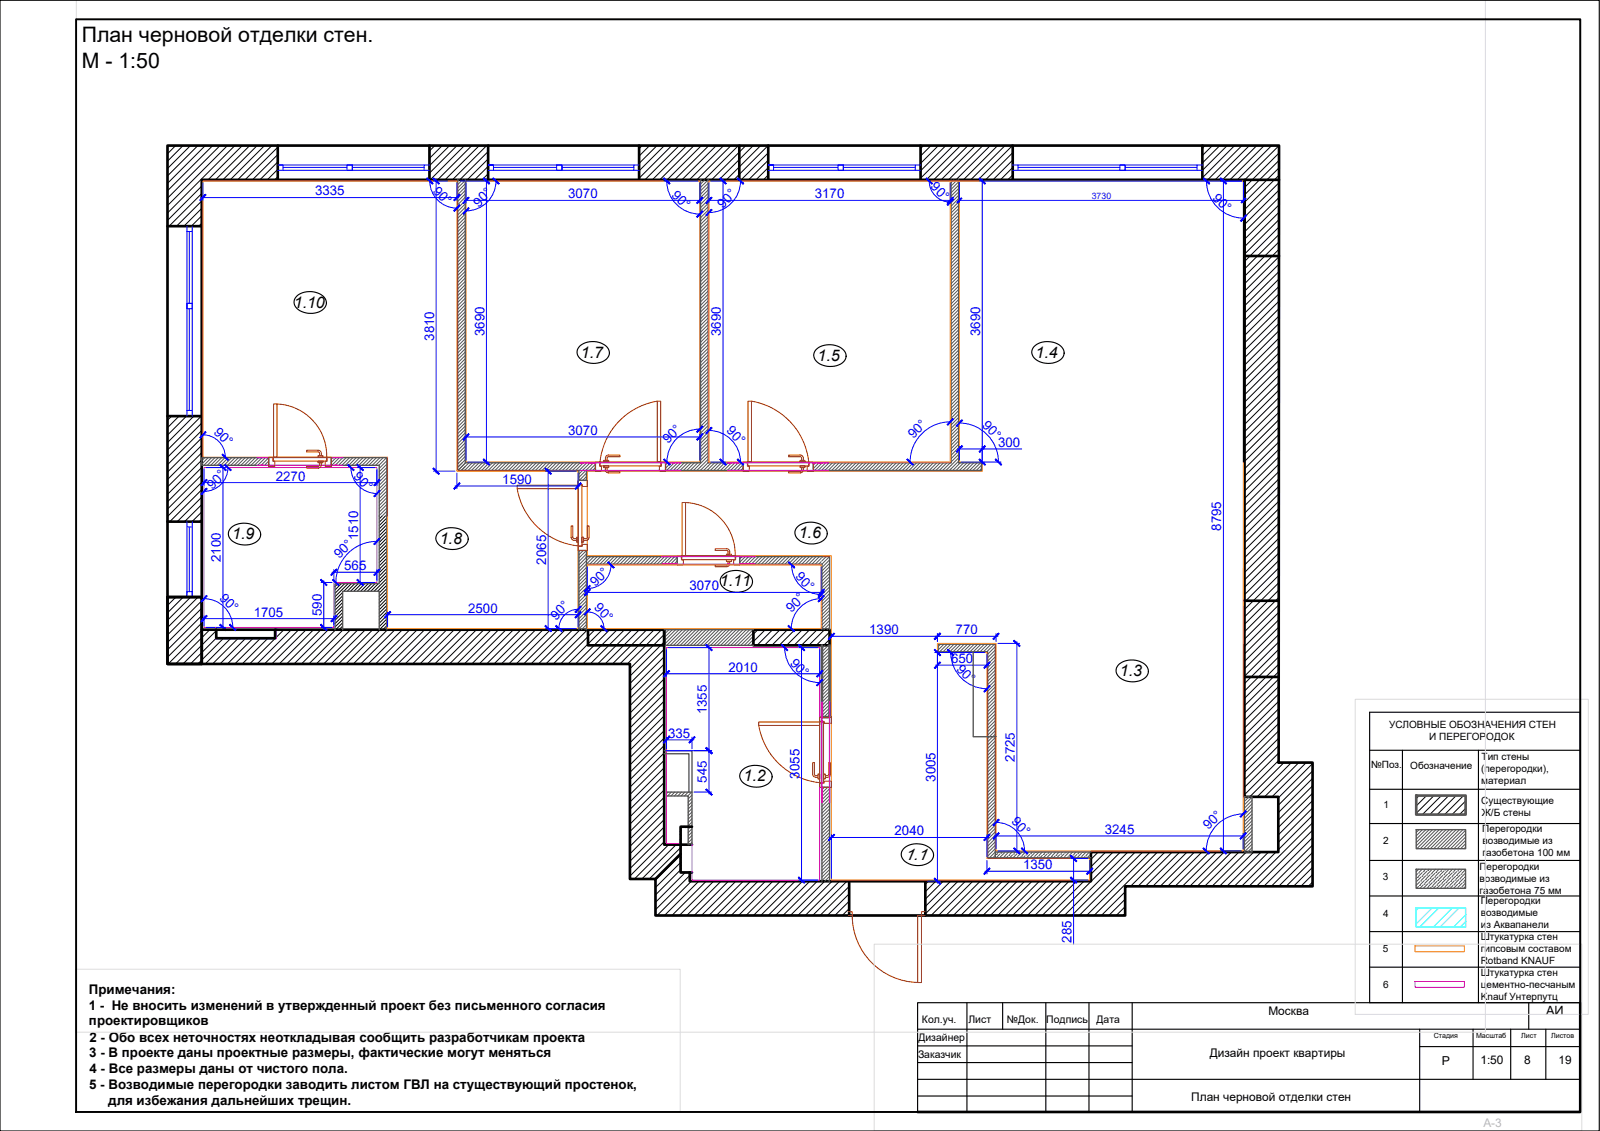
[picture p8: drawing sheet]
<svg xmlns="http://www.w3.org/2000/svg" width="420mm" height="297mm" viewBox="0 0 420 297" stroke-linecap="round" stroke-linejoin="round" font-family="sans-serif">
<defs><g id="words">
<g font-size="5.6">
<text x="21.5" y="11.1">План черновой отделки стен.</text>
<text x="21.5" y="17.8">М - 1:50</text>
</g>
<g font-size="4.2">
<text x="77.2" y="80.8">1.10</text>
<text x="152.5" y="93.9">1.7</text>
<text x="214.7" y="94.7">1.5</text>
<text x="271.9" y="93.9">1.4</text>
<text x="61" y="141.6">1.9</text>
<text x="115.5" y="142.8">1.8</text>
<text x="209.7" y="141.3">1.6</text>
<text x="189.1" y="154">1.11</text>
<text x="294.1" y="177.5">1.3</text>
<text x="195.3" y="205.2">1.2</text>
<text x="237.7" y="225.8">1.1</text>
</g>
<g font-size="3.5" fill="#00f">
<text x="82.7" y="51.3">3335</text>
<text x="113.5" y="50.3" transform="rotate(45 113.5 50.3)">90°</text>
<text x="149.2" y="52.1">3070</text>
<text x="176.2" y="51.5" transform="rotate(45 176.2 51.5)">90°</text>
<text x="214" y="52.1">3170</text>
<text x="244.2" y="49.2" transform="rotate(45 244.2 49.2)">90°</text>
<text x="318.2" y="52.2" transform="rotate(45 318.2 52.2)">90°</text>
<text x="125.7" y="54.5" transform="rotate(-45 125.7 54.5)">90°</text>
<text x="189.8" y="54.8" transform="rotate(-45 189.8 54.8)">90°</text>
<text x="114" y="89.5" transform="rotate(-90 114 89.5)">3810</text>
<text x="127.2" y="88.3" transform="rotate(-90 127.2 88.3)">3690</text>
<text x="189.3" y="88.3" transform="rotate(-90 189.3 88.3)">3690</text>
<text x="257.4" y="88.3" transform="rotate(-90 257.4 88.3)">3690</text>
<text x="56" y="113.7" transform="rotate(45 56 113.7)">90°</text>
<text x="190.6" y="113.3" transform="rotate(45 190.6 113.3)">90°</text>
<text x="257.7" y="111.9" transform="rotate(45 257.7 111.9)">90°</text>
<text x="149.2" y="114.2">3070</text>
<text x="175.4" y="116.7" transform="rotate(-45 175.4 116.7)">90°</text>
<text x="239.9" y="115.3" transform="rotate(-45 239.9 115.3)">90°</text>
<text x="262.1" y="117.4">300</text>
<text x="92.7" y="125.4" transform="rotate(45 92.7 125.4)">90°</text>
<text x="55.8" y="128.7" transform="rotate(-45 55.8 128.7)">90°</text>
<text x="72.4" y="126.2">2270</text>
<text x="131.9" y="127.1">1590</text>
<text x="94" y="141.9" transform="rotate(-90 94 141.9)">1510</text>
<text x="320.7" y="139.4" transform="rotate(-90 320.7 139.4)">8795</text>
<text x="58" y="147.6" transform="rotate(-90 58 147.6)">2100</text>
<text x="89.1" y="146.8" transform="rotate(-45 89.1 146.8)">90°</text>
<text x="90.4" y="149.7">565</text>
<text x="143.4" y="148.3" transform="rotate(-90 143.4 148.3)">2065</text>
<text x="156.4" y="154.2" transform="rotate(-45 156.4 154.2)">90°</text>
<text x="181.1" y="155">3070</text>
<text x="208.7" y="151.6" transform="rotate(45 208.7 151.6)">90°</text>
<text x="57.5" y="157.2" transform="rotate(45 57.5 157.2)">90°</text>
<text x="66.6" y="161.9">1705</text>
<text x="84.5" y="161.8" transform="rotate(-90 84.5 161.8)">590</text>
<text x="122.9" y="160.9">2500</text>
<text x="155.9" y="159.8" transform="rotate(45 155.9 159.8)">90°</text>
<text x="207.9" y="161" transform="rotate(-45 207.9 161)">90°</text>
<text x="146" y="163" transform="rotate(-45 146 163)">90°</text>
<text x="228.3" y="166.6">1390</text>
<text x="251" y="166.6">770</text>
<text x="191.3" y="176.4">2010</text>
<text x="207.3" y="174.4" transform="rotate(45 207.3 174.4)">90°</text>
<text x="249.8" y="174.1">650</text>
<text x="251" y="175.9" transform="rotate(45 251 175.9)">90°</text>
<text x="185.6" y="187.6" transform="rotate(-90 185.6 187.6)">1355</text>
<text x="175.5" y="193.7">335</text>
<text x="266.5" y="200.1" transform="rotate(-90 266.5 200.1)">2725</text>
<text x="185.7" y="205.5" transform="rotate(-90 185.7 205.5)">545</text>
<text x="209.9" y="204.5" transform="rotate(-90 209.9 204.5)">3055</text>
<text x="245.6" y="205.3" transform="rotate(-90 245.6 205.3)">3005</text>
<text x="265.4" y="216" transform="rotate(45 265.4 216)">90°</text>
<text x="234.9" y="219.4">2040</text>
<text x="290.1" y="219">3245</text>
<text x="317.4" y="218.1" transform="rotate(-45 317.4 218.1)">90°</text>
<text x="268.7" y="228.3">1350</text>
<text x="281.4" y="247.6" transform="rotate(-90 281.4 247.6)">285</text>
</g>
<g font-size="3.5">
<text x="23.3" y="260.9">Примечания:</text>
<text x="23.3" y="265.1">1 - Не вносить изменений в утвержденный проект без письменного согласия</text>
<text x="23.4" y="269.3">проектировщиков</text>
<text x="23.5" y="273.5">2 - Обо всех неточностях неоткладывая сообщить разработчикам проекта</text>
<text x="23.5" y="277.7">3 - В проекте даны проектные размеры, фактические могут меняться</text>
<text x="23.5" y="281.9">4 - Все размеры даны от чистого пола.</text>
<text x="23.4" y="286.1">5 - Возводимые перегородки заводить листом ГВЛ на стуществующий простенок,</text>
<text x="28.4" y="290.3">для избежания дальнейших трещин.</text>
</g>
<text font-size="3.4" x="406" y="266.6">АИ</text>
<text font-size="3.2" x="378.6" y="279.6">Р</text>
<g font-size="3.1">
<text x="333.1" y="266.6">Москва</text>
<text x="317.7" y="277.7">Дизайн проект квартиры</text>
<text x="388.7" y="279.6">1:50</text>
<text x="400.3" y="279.5">8</text>
<text x="409.3" y="279.5">19</text>
<text x="312.8" y="289.2">План черновой отделки стен</text>
</g>
<text font-size="3.1" fill="#bababa" x="389.5" y="296">A-3</text>
<g font-size="2.7">
<text x="242.1" y="268.8">Кол.уч.</text>
<text x="254.3" y="268.8">Лист</text>
<text x="264.4" y="268.8">№Док.</text>
<text x="274.8" y="268.8">Подпись</text>
<text x="288" y="268.8">Дата</text>
<text x="241.2" y="273.3">Дизайнер</text>
<text x="241.1" y="277.8">Заказчик</text>
</g>
<g font-size="2.6">
<text x="364.8" y="191.2">УСЛОВНЫЕ ОБОЗНАЧЕНИЯ СТЕН</text>
<text x="375.3" y="194.4">И ПЕРЕГОРОДОК</text>
<text x="360" y="201.6">№Поз.</text>
<text x="370.3" y="202">Обозначение</text>
<text x="389" y="202.8">(перегородки),</text>
<text x="389.1" y="199.6">Тип стены</text>
<text x="389" y="205.9">материал</text>
<text x="363.3" y="212.3">1</text>
<text x="389" y="211.3">Существующие</text>
<text x="389.1" y="214.4">Ж/Б стены</text>
<text x="363.2" y="221.7">2</text>
<text x="389.3" y="218.5">Перегородки</text>
<text x="389.3" y="221.6">возводимые из</text>
<text x="389.3" y="224.8">газобетона 100 мм</text>
<text x="363.2" y="231">3</text>
<text x="388.5" y="228.5">Перегородки</text>
<text x="388.5" y="231.7">возводимые из</text>
<text x="388.5" y="234.8">газобетона 75 мм</text>
<text x="388.8" y="237.5">Перегородки</text>
<text x="363.2" y="240.8">4</text>
<text x="388.9" y="240.6">возводимые</text>
<text x="388.9" y="243.7">из Аквапанели</text>
<text x="363.2" y="250.1">5</text>
<text x="388.8" y="246.9">Штукатурка стен</text>
<text x="388.9" y="250">гипсовым составом</text>
<text x="388.8" y="253.2">Rotband KNAUF</text>
<text x="388.8" y="256.3">Штукатурка стен</text>
<text x="363.2" y="259.5">6</text>
<text x="388.9" y="259.4">цементно-песчаным</text>
<text x="388.9" y="262.6">Knauf Унтерпутц</text>
</g>
<text font-size="2.3" fill="#00f" x="286.7" y="52.2">3730</text>
<g font-size="1.9">
<text x="376.5" y="272.6">Стадия</text>
<text x="387.6" y="272.6">Масштаб</text>
<text x="399.5" y="272.6">Лист</text>
<text x="407.3" y="272.6">Листов</text>
</g>
</g></defs>
<g fill="none" stroke="#952500" stroke-width=".26">
<path d="M71.8 106.1h.9v14h-.9zM72.7 106.1a13.6 13.6 0 0 1 13.1 14M83.5 119.7h1.3v.4h-1.3zM83.9 119.7l-.1-1h-3.3v-.5h3.1a.79 .79 0 0 1 .8 .8v.7M172.6 105.4h.9v16h-.9zM172.6 105.4a18.1 18.1 0 0 0-15.1 16M196.4 105.4h.9v16h-.9zM197.3 105.4a18.1 18.1 0 0 1 15.1 16M70.6 120.1h1.1v1.1h.5v1.3h-1.6zM71.8 120.1h14v1h-14zM83.5 121.1h1.3v.4h-1.3zM83.9 121.5l-.1 1h-3.3v.5h3.1a.83 .83 0 0 0 .8-.9v-.6"/>
<path d="M85.9 120.1h1.1v2.4h-1.6v-1.3h.5zM135.8 127.4h16v.9h-16zM135.8 128.3a18.2 18.2 0 0 0 16 15.1M151.8 127.3h1v16.1h-1zM151.8 126.2h2.4v1.6h-1.3v-.5h-1.1zM156.4 121.4h1.1v1h.4v1.3h-1.5zM157.5 121.4h16.1v1h-16.1zM158.5 122.4h1.4v.4h-1.4zM158.5 120.9h1.4v.5h-1.4zM159 122.8a1.03 1.03 0 0 0 .8 1.4h3v-.4h-3l-.3-.2-.1-.8M159 120.9a1.09 1.09 0 0 1 .5-1.3l3.3-.1v.5h-3.2l-.2 .9M173.7 121.4h1.1v2.3h-1.6v-1.3h.5z"/>
<path d="M179.1 132h.9v14h-.9zM180 132a13.7 13.7 0 0 1 13.1 14M195.2 121.4h1.1v1h.5v1.3h-1.6zM196.4 121.4h16v1h-16zM210.1 122.4h1.3v.4h-1.3zM210.1 120.9h1.3v.5h-1.3zM210.5 122.8v.8l-.4 .2h-3v.4h3a.83 .83 0 0 0 .8-.8v-.6M210.5 120.9l-.2-.9h-3.2v-.5h3a.76 .76 0 0 1 .8 .8v.6M212.5 121.4h1.1v2.3h-1.6v-1.3h.5zM150 141.1v-3h.4v3l.2 .3 .8 .1M150 141.1a.79 .79 0 0 0 .8 .8l.6 .1M151.4 141.1h.4v1.3h-.4z"/>
<path d="M151.8 143.5h1.1v-.5h1.3v1.6h-2.4zM152.8 141.1h.5v1.3h-.5zM153.3 141.5l.9-.2v-3.2h.5v3a.79 .79 0 0 1-.8 .8l-.6 .1M177.8 146h1.1v1.1h.6v1.3h-1.7zM179 146h14.1v1h-14.1zM190.8 147h1.3v.4h-1.3zM190.8 145.5h1.3v.5h-1.3zM191.2 147.4l-.2 .9-3.2 .1v.5h3a.83 .83 0 0 0 .8-.9v-.6M191.2 145.5l-.2-.9h-3.2v-.5h3a.79 .79 0 0 1 .8 .8v.6M193.2 146h1v2.4h-1.5v-1.3h.5zM199.2 190.5a18.1 18.1 0 0 0 16 15.1M199.2 189.6h16v.9h-16z"/>
<path d="M215.2 188.3h3.1v1.7h-1.9v-.6h-1.2zM215.2 189.5h1.1v16.1h-1.1zM214.2 204.1h.6M214.8 203.7l-.8-.1-.2-.3v-3h-.4v3a.79 .79 0 0 0 .8 .8M214.8 203.3h.4v1.3h-.4zM215.2 205.7h1.2v-.5h1.9v1.6h-3.1zM216.3 203.3h.4v1.3h-.4zM216.7 203.7l.8-.1 .2-.3v-3h.4v3a.79 .79 0 0 1-.8 .8M216.7 204.1h.6M222.8 239.4h1v1h-1M243 239.4h-1v1h1M223.8 240.4a17.6 17.6 0 0 0 17.2 17.6"/>
<path d="M241 240.4h1v17.6h-1z"/>
</g>
<g fill="none" stroke="#000" stroke-width=".26">
<path d="M44.2 38.2l-.2 .2M46.1 38.2l-2.1 2.2M48.1 38.2l-4.1 4.1M50 38.2l-6 6.1M52 38.2l-8 8M53.9 38.2l-9.9 10M55.9 38.2l-11.9 11.9M57.8 38.2l-13.8 13.9M59.7 38.2l-15.7 15.8M61.7 38.2l-17.7 17.8M63.6 38.2l-9 9M65.6 38.2l-9 9"/>
<path d="M67.5 38.2l-9 9M69.5 38.2l-9 9M71.4 38.2l-9 9M72.9 38.7l-8.6 8.5M114.2 38.2l-1.4 1.5M116.1 38.2l-3.3 3.4M118.1 38.2l-5.3 5.3M120 38.2l-7.2 7.3M122 38.2l-9 9M123.9 38.2l-9 9M125.9 38.2l-9 9M127.8 38.2l-9 9"/>
<path d="M128.2 39.8l-7.5 7.4M168.6 38.2l-.8 .8M170.6 38.2l-2.8 2.8M172.5 38.2l-4.7 4.7M174.5 38.2l-6.7 6.7M176.4 38.2l-8.6 8.6M178.4 38.2l-9 9M180.3 38.2l-9 9M182.2 38.2l-9 9M184.2 38.2l-9 9M186.1 38.2l-9 9M188.1 38.2l-9 9"/>
<path d="M190 38.2l-9 9M192 38.2l-9 9M193.9 38.2l-9 9M195.9 38.2l-9 9M197.8 38.2l-9 9M199.7 38.2l-8.9 9M201.7 38.2l-9 9M242.5 38.2l-.8 .8M244.5 38.2l-2.8 2.8M246.4 38.2l-4.7 4.7M248.4 38.2l-6.7 6.7M250.3 38.2l-8.6 8.6"/>
<path d="M252.2 38.2l-9 9M254.2 38.2l-9 9M256.1 38.2l-9 9M258.1 38.2l-9 9M260 38.2l-9 9M262 38.2l-9 9M263.9 38.2l-9 9M265.9 38.2l-9 9M316.4 38.2l-.7 .7M318.4 38.2l-2.7 2.7M320.3 38.2l-4.6 4.6M322.3 38.2l-6.6 6.6"/>
<path d="M324.2 38.2l-8.5 8.5M326.1 38.2l-9 9M328.1 38.2l-9 9M330 38.2l-9 9M332 38.2l-9 9M333.9 38.2l-9 9M335.9 38.2l-9 9.1M53 58.6l-.8 .8M53 52.8l-6.6 6.6M53 50.8l-8.6 8.6M53 54.7l-4.7 4.7M53 48.9l-9 9"/>
<path d="M53 56.7l-2.8 2.7M72.9 44.5l-2.7 2.7M72.9 46.4l-.8 .8M72.9 40.6l-6.6 6.6M72.9 42.5l-4.7 4.7M128.2 41.7l-5.5 5.5M128.2 45.6l-1.6 1.6M128.2 43.7l-3.6 3.5M201.7 42.1l-5.1 5.1M201.7 44l-3.2 3.2M201.7 46l-1.2 1.2M201.7 40.1l-7.1 7.1"/>
<path d="M265.9 42l-5.1 5.2M265.9 44l-3.2 3.2M265.9 45.9l-1.3 1.3M265.9 40.1l-7.1 7.1M335.9 53.8l-9 9M335.9 55.8l-9 9M335.9 57.7l-9 9M335.9 59.6l-9 9.1M335.9 40.2l-9 9M335.9 42.1l-9 9M335.9 44.1l-9 9M335.9 46l-9 9"/>
<path d="M335.9 48l-9 9M335.9 49.9l-9 9M335.9 51.9l-9 9M335.9 67.4l-9 9M335.9 69.4l-9 9M335.9 63.5l-9 9M335.9 71.3l-9.1 9M335.9 73.3l-9.1 9M335.9 75.2l-9.1 9M335.9 77.2l-9.1 9M335.9 79.1l-9.1 9M335.9 65.5l-9 9"/>
<path d="M335.9 61.6l-9 9M335.8 86.9l-9 9M335.8 88.8l-9 9M335.8 90.8l-9 9M335.8 92.7l-9 9M335.8 94.7l-9 9M335.8 96.6l-9 9M335.8 98.6l-9 9M335.9 81.1l-9.1 9M335.9 83l-9.1 9M335.9 84.9l-9.1 9M45.1 109.3l-1.1 1.1"/>
<path d="M47 109.3l-3 3M49 109.3l-5 5M50.9 109.3l-6.9 6.9M52.9 109.3l-8.9 8.9M53 111.1l-9 9M53 113.1l-9 9M53 115l-9 9M53 117l-9 8.9M53 118.9l-9 9M335.8 100.5l-9 9M335.8 102.5l-9 8.9M335.8 104.4l-9 9"/>
<path d="M335.8 106.3l-9 9M335.8 108.3l-9 9M335.8 110.2l-9 9M335.8 112.2l-9 9M335.8 114.1l-9 9M335.8 116.1l-9 9M335.8 118l-9 9M335.8 120l-9 9M53 132.5l-4.5 4.5M53 128.6l-8.4 8.4M53 134.5l-2.6 2.5M53 120.8l-9 9"/>
<path d="M53 122.8l-9 9M53 124.7l-9 9M53 126.7l-9 9M53 130.6l-6.5 6.4M53 136.4l-.6 .6M335.8 121.9l-9 9M335.8 123.9l-9 8.9M335.8 125.8l-9 9M335.8 127.7l-9 9M335.8 129.7l-9 9M335.8 131.6l-9 9M335.8 133.6l-9 9"/>
<path d="M335.8 135.5l-9 9M335.8 137.5l-9 9M335.8 139.4l-9 9M44.2 156.8l-.2 .3M46.2 156.8l-2.2 2.2M48.1 156.8l-4.1 4.2M50.1 156.8l-6.1 6.1M52 156.8l-8 8M53 159.7l-9 9M53 157.8l-9 9M335.8 155l-9 9M335.8 156.9l-9 9"/>
<path d="M335.8 158.9l-9 9M335.8 149.1l-9 9.1M335.8 151.1l-9 9M335.8 153l-9 9M335.8 141.4l-9 9M335.8 143.3l-9 9M335.8 145.3l-9 9M335.8 147.2l-9 9M53 161.7l-9 9M53 163.6l-9 9M53.1 165.4l-8.9 9M55.1 165.4l-9 9"/>
<path d="M56.6 165.8l-8.6 8.6M56.6 167.8l-6.6 6.6M58.5 167.8l-6.6 6.6M60.5 167.8l-6.6 6.6M62.4 167.8l-6.6 6.6M64.4 167.8l-6.6 6.6M66.3 167.8l-6.6 6.6M68.3 167.8l-6.6 6.6M70.2 167.8l-6.6 6.6M72.2 167.8l-6.6 6.6M72.6 165.4h.1M74.5 165.4l-1.9 2"/>
<path d="M76.5 165.4l-9 9M78.4 165.4l-9 9M80.4 165.4l-9 9M82.3 165.4l-9 9M84.3 165.4l-9 9M86.2 165.4l-9 9M88.2 165.4l-9 9M90.1 165.4l-9 9M92.1 165.4l-9 9M94 165.4l-9 9M95.9 165.4l-9 9M97.9 165.4l-9 9"/>
<path d="M99.8 165.4l-9 9M101.8 165.4l-9 9M103.7 165.4l-9 9M105.7 165.4l-9 9M107.6 165.4l-9 9M109.6 165.4l-9.1 9M111.5 165.4l-9 9M113.4 165.4l-9 9M115.4 165.4l-9 9M117.3 165.4l-9 9M119.3 165.4l-9 9M121.2 165.4l-9 9"/>
<path d="M123.2 165.4l-9 9M125.1 165.4l-9 9M127.1 165.4l-9.1 9M129 165.4l-9 9M130.9 165.4l-9 9M132.9 165.4l-9 9M134.8 165.4l-9 9M136.8 165.4l-9 9M138.7 165.4l-9 9M140.7 165.4l-9 9M142.6 165.4l-9 9M144.5 165.4l-8.9 9"/>
<path d="M146.5 165.4l-9 9M148.4 165.4l-9 9M150.4 165.4l-9 9M152.3 165.4l-9 9M154.3 165.4l-9 9M156.2 165.4l-9 9M158.2 165.4l-9 9M160.1 165.4l-9 9M162.1 165.4l-9 9M164 165.4l-9 9M165.9 165.4l-8.9 9M167.9 165.4l-9 9"/>
<path d="M169.8 165.4l-9 9M171.8 165.4l-9 9M173.7 165.4l-9 9M174.4 168.6l-9 9M174.4 166.6l-9 9M174.4 170.5l-9 9M174.4 172.5l-9 9M174.4 174.4l-9 9M174.4 176.3l-9 9M174.4 178.3l-9 9M199 165.4l-1.2 1.1M201 165.4l-3.2 3.1"/>
<path d="M202.9 165.4l-4.1 4.1M204.8 165.4l-4.1 4.1M206.8 165.4l-4.1 4.1M208.7 165.4l-4.1 4.1M210.7 165.4l-4.1 4.1M212.6 165.4l-4.1 4.1M214.6 165.4l-4.1 4.1M216.5 165.4l-4.1 4.1M217.8 166l-3.4 3.5M217.8 167.9l-1.5 1.6M335.8 160.8l-9 9M335.8 162.8l-9 9"/>
<path d="M335.8 164.7l-9 9M335.8 166.7l-9 9M335.8 168.6l-9 9M335.8 172.5l-9 9M335.8 178.3l-9 9M335.8 174.4l-9 9.1M335.8 176.4l-9 9M335.8 170.5l-9 9.1M174.4 184.1l-9 9M174.4 186.1l-9 9M174.4 188l-9 9M174.4 190l-9 9"/>
<path d="M174.4 191.9l-9 9M174.4 180.2l-9 9M174.4 182.2l-9 9M174.4 193.9l-9 8.9M174.4 195.8l-9 9M174.4 197.7l-9 9M174.4 199.7l-9 9M335.8 190l-9 9M335.8 191.9l-9 9.1M335.8 193.9l-9 9M335.8 195.8l-9 9.1M335.8 197.8l-9 9"/>
<path d="M335.8 199.7l-9 9.1M335.8 180.3l-9 9M335.8 182.2l-9 9M335.8 184.2l-9 9M335.8 186.1l-9 9M335.8 188.1l-9 9M174.4 219.1l-9 9M174.4 201.6l-9 9M174.4 203.6l-9 9M174.4 205.5l-9 9M174.4 207.5l-9 9M174.4 209.4l-9 9"/>
<path d="M174.4 211.4l-9 9M174.4 213.3l-9 9M174.4 215.3l-9 8.9M174.4 217.2l-9 9M337.2 200.3l-9 9M339.1 200.3l-9 9M341.1 200.3l-9 9M343 200.3l-9 9M344.7 216.1l-16.7 16.7M344.7 218l-14.8 14.8M344.7 200.5l-9 9.1M344.7 202.5l-9 9"/>
<path d="M344.7 204.4l-9 9M344.7 206.4l-9 9M344.7 208.3l-9 9M344.7 210.3l-9 9M344.7 212.2l-9 9M344.7 214.2l-9 9M344.7 220l-12.8 12.8M372.7 208.9l-.8 .8M374.6 208.9l-2.7 2.8M376.6 208.9l-4.7 4.7M378.5 208.9l-5 5M380.4 208.9l-4.9 5"/>
<path d="M382.4 208.9l-5 5M384.3 208.9l-5 5M384.9 210.4l-3.6 3.5M384.9 212.3l-1.7 1.6M174.4 221.1l-9 9M175.6 221.8l-9 9.1M177.5 221.8l-8.9 9.1M178.7 224.6l-6.6 6.5M178.7 226.5l-6.6 6.6M178.7 228.4l-6.6 6.6M178.7 222.6l-8.2 8.3M180 229.1l-7.9 7.9"/>
<path d="M181.1 229.9l-9 9M181.5 231.4l-8.9 9M183.5 231.4l-9 9M185.4 231.4l-9 9M187.4 231.4l-9 9M189.3 231.4l-9 9M191.3 231.4l-9 9M193.2 231.4l-9 9M195.2 231.4l-9 9M197.1 231.4l-9 9M199.1 231.4l-9 9M201 231.4l-9 9"/>
<path d="M202.9 231.4l-8.9 9M204.9 231.4l-9 9M206.8 231.4l-9 9M208.8 231.4l-9 9M210.7 231.4l-9 9M212.7 231.4l-9 9M214.6 231.4l-9 9M216.6 231.4l-9 9M218.5 231.4l-9 9M220.5 231.4l-9 9M222.4 231.4l-9 9M223 234.7l-5.7 5.7"/>
<path d="M223 236.7l-3.8 3.7M223 238.6l-1.8 1.8M223 232.8l-7.7 7.6M243.8 231.4l-.8 .8M245.7 231.4l-2.7 2.8M247.7 231.4l-4.7 4.7M249.6 231.4l-6.6 6.7M251.6 231.4l-8.6 8.6M253.5 231.4l-9 9M255.5 231.4l-9.1 9M257.4 231.4l-9 9M259.3 231.4l-9 9"/>
<path d="M261.3 231.4l-9 9M263.2 231.4l-9 9M265.2 231.4l-9 9M267.1 231.4l-9 9M269.1 231.4l-9 9M271 231.4l-9 9M272.9 231.4l-9 9M274.9 231.4l-9 9M276.8 231.4l-9 9M278.8 231.4l-9 9M280.7 231.4l-9 9M282.7 231.4l-9 9"/>
<path d="M284.6 231.4l-9 9M288.4 223.8l-1.9 1.9M290.3 223.8l-3.8 3.9M292.3 223.8l-5.8 5.8M294.2 223.8l-16.6 16.6M295.5 234.2l-6.3 6.2M295.5 236.2l-4.3 4.2M295.5 238.1l-2.4 2.3M296.2 223.8l-16.7 16.6M298.1 223.8l-16.6 16.6M300.1 223.8l-16.7 16.6M302 223.8l-16.7 16.6"/>
<path d="M304 223.8l-16.7 16.6M305.9 223.8l-9 9M307.8 223.8l-9 9M309.8 223.8l-9 9M311.7 223.8l-9 9M313.7 223.8l-9 9M315.6 223.8l-9 9M317.6 223.8l-9 9M319.5 223.8l-9 9M321.5 223.8l-9.1 9M323.4 223.8l-9 9M325.3 223.8l-9 9"/>
<path d="M327.3 223.8l-9 9M329.2 223.8l-9 9M331.2 223.8l-9 9M333.1 223.8l-9 9M335.1 223.8l-9 9M344.7 223.9l-8.9 8.9M344.7 229.7l-3.1 3.1M344.7 225.8l-7 7M344.7 231.7l-1.1 1.1M344.7 227.8l-5 5M344.7 221.9l-10.9 10.9M295.5 240l-.4 .4"/>
</g>
<g fill="none" stroke="#000" stroke-width=".7">
<path d="M44 38.2h291.9l-.1 162.1h8.9v32.5h-49.2v7.6h-123.4v-9.5h-6.7v-56.5h-121.4zM72.9 38.2v9M112.8 38.2v9M128.2 38.2v9M167.8 38.2v9M194.1 38.2v9M201.7 38.2v9M241.7 38.2v9M265.9 38.2v9M315.7 38.2v9M44 59.4h9M326.9 47.2h9"/>
<path d="M326.9 67.2h9M44 109.3h9M44 137h9M44 156.8h9M44 156.8h9v17.6h-9zM326.7 157.8h9.1M53 165.4v9M56.8 165.4v2.2h15.4v-2.2M154.4 165.4h20v4.1h-20zM197.8 165.4h20v4.1h-20zM326.7 177.8h9.1M178.7 217.6v.2"/>
<path d="M178.7 218v.3M178.7 218.4v.3M178.7 218.9v.2M178.7 219.3v.2M178.7 219.7v.2M178.9 217.1l-.2 .3M179.1 217.1h.2M179.5 217.1h.2M179.9 217.1h.2M180.3 217.1h.2M180.7 217.1h.3M181.2 217.1h.2"/>
<path d="M181.6 217.1h.1M178.7 228.9l.2 .2M178.7 224.5v-.3l-6.6 6.7M178.7 220.1v.2M178.7 220.5v.3M178.7 221v.2M178.7 221.4v.2M178.7 221.8v.2M178.7 222.2v.2M178.7 222.6v.2M178.7 223v.3M178.7 223.5v.2"/>
<path d="M178.7 223.9v.2M178.7 224.7v.2M178.7 225.1v.2M178.7 225.5v.2M178.7 226v.2M178.7 226.4v.2M178.7 226.8v.2M178.7 227.2v.2M178.7 227.6v.2M178.7 228v.2M178.7 228.5v.2M179.1 229.1h.2"/>
<path d="M179.5 229.1h.2M179.9 229.1h.2M180.3 229.1h.2M180.7 229.1h.3M181.2 229.1h.2M181.6 229.1h.1M181.7 221.8h-7.3v-56.4h-121.4v-118.2h273.9l-.1 162.1h8.9v14.5h-49.2v7.6h-105.4v-2.3M223 231.4v9M243 231.4v9"/>
</g>
<g fill="none" stroke="#00f" stroke-width=".26">
<path d="M49.1 59.4v1.4h1.4M50.5 59.4v49.9M72.9 43.3h1.4v1.4M72.9 44.7h39.9M73.1 43.3h38.3M74.3 44h16.8M91.1 43.3h1.4v1.4h-1.4zM91.1 43.3h1.4v1.4M92.5 44h18.9M112.8 43.3h-1.4v1.4M128.2 44.7h39.6M129.6 44h16.6"/>
<path d="M146.2 43.3h1.4v1.4h-1.4zM146.2 43.3h1.4v1.4M147.6 44h18.8M166.4 43.3h-38.2h1.4v1.4M167.8 43.3h-1.4v1.4M201.7 44.7h40M203.1 44h17M220.1 43.3h1.4v1.4h-1.4zM220.1 43.3h1.4v1.4M221.5 44h18.8M240.3 43.3h-38.6h1.4v1.4M241.7 43.3h-1.4v1.4"/>
<path d="M265.9 43.3h1.4v1.4M265.9 44.7h49.8M267.3 44h26.8M267.3 43.3h47M294.1 43.3h1.4v1.4M294.1 43.3h1.4v1.4h-1.4zM295.5 44h18.8M315.7 43.3h-1.4v1.4M49.1 79.7h1.4v1.4h-1.4zM49.1 60.8v47M49.7 60.8v18.9M50.5 79.7h-1.4v1.4"/>
<path d="M49.7 81.1v26.7M50.5 107.8h-1.4v1.5M49.1 137v1.4h1.4M49.1 138.4v18.4M49.7 138.4v17M50.5 137v19.8M49.1 155.4h1.4v1.4h-1.4z"/>
</g>
<g fill="none" stroke="#545454" stroke-width=".26">
<path d="M120.5 47.2l-.3 .4M121.4 47.2l-1.2 1.3M122.2 51.8l-2 2M122.2 47.4l-2 2M122.2 48.3l-2 2M122.2 49.2l-2 1.9M122.2 50l-2 2M122.2 50.9l-2 2M122.2 52.7l-2 2M122.2 53.6l-2 2M122.2 54.4l-2 2.1M122.2 55.3l-2 2"/>
<path d="M122.2 56.2l-2 2M122.2 57.1l-2 2M122.2 58l-2 2M122.2 58.9l-2 2M122.2 59.8l-2 2M184.2 47.2l-.2 .3M185.1 47.2l-1.1 1.2M186 49l-2 2M186 56.1l-2 2M186 58.7l-2 2M186 47.3l-2 1.9M186 48.1l-2 2"/>
<path d="M186 49.9l-2 2M186 50.8l-2 2M186 51.7l-2 2M186 52.5l-2 2.1M186 53.4l-2 2M186 54.3l-2 2M186 55.2l-2 2M186 57l-2 2M186 57.9l-2 1.9M186 59.6l-2 2M250.5 47.2l-.8 .8M251.4 47.2l-1.7 1.7"/>
<path d="M251.7 47.8l-2 1.9M251.7 48.6l-2 2M251.7 49.5l-2 2M251.7 50.4l-2 2M251.7 51.3l-2 2M251.7 52.2l-2 2M251.7 53.1l-2 2M251.7 53.9l-2 2M251.7 54.8l-2 2M251.7 55.7l-2 2M251.7 56.6l-2 2M251.7 57.5l-2 2"/>
<path d="M251.7 58.4l-2 2M251.7 59.3l-2 1.9M122.2 60.6l-2 2M122.2 64.2l-2 2M122.2 66.8l-2 2M122.2 67.7l-2 2M122.2 70.4l-2 2M122.2 61.5l-2 2M122.2 62.4l-2 2M122.2 63.3l-2 2M122.2 65.1l-2 2M122.2 65.9l-2 2.1"/>
<path d="M122.2 68.6l-2 2M122.2 69.5l-2 2M122.2 71.3l-2 1.9M122.2 72.1l-2 2M122.2 73l-2 2M122.2 73.9l-2 2M122.2 74.8l-2 2M122.2 75.7l-2 2M122.2 76.5l-2 2.1M122.2 77.4l-2 2M122.2 78.3l-2 2M122.2 79.2l-2 2"/>
<path d="M186 62.3l-2 2M186 65.8l-2 2M186 77.3l-2 2M186 60.5l-2 2M186 61.4l-2 2M186 63.1l-2 2.1M186 64l-2 2M186 64.9l-2 2M186 66.7l-2 2M186 67.6l-2 2M186 68.5l-2 1.9M186 69.3l-2 2"/>
<path d="M186 70.2l-2 2M186 71.1l-2 2M186 72l-2 2M186 72.9l-2 2M186 73.8l-2 2M186 74.6l-2 2.1M186 75.5l-2 2M186 76.4l-2 2M186 78.2l-2 2M186 79.1l-2 2M186 80l-2 1.9M251.7 60.1l-2 2"/>
<path d="M251.7 61l-2 2M251.7 61.9l-2 2M251.7 62.8l-2 2M251.7 63.7l-2 2M251.7 64.5l-2 2.1M251.7 65.4l-2 2M251.7 66.3l-2 2M251.7 67.2l-2 2M251.7 68.1l-2 2M251.7 69l-2 2M251.7 69.9l-2 1.9M251.7 70.7l-2 2"/>
<path d="M251.7 71.6l-2 2M251.7 72.5l-2 2M251.7 73.4l-2 2M251.7 74.3l-2 2M251.7 75.1l-2 2.1M251.7 76l-2 2M251.7 76.9l-2 2M251.7 77.8l-2 2M251.7 78.7l-2 2M251.7 79.6l-2 2M122.2 85.4l-2 2M122.2 86.3l-2 2"/>
<path d="M122.2 88.9l-2 2M122.2 89.8l-2 2M122.2 93.4l-2 1.9M122.2 80.1l-2 2M122.2 81l-2 2M122.2 81.9l-2 1.9M122.2 82.7l-2 2M122.2 83.6l-2 2M122.2 84.5l-2 2M122.2 87.2l-2 2M122.2 88l-2 2.1M122.2 90.7l-2 2"/>
<path d="M122.2 91.6l-2 2M122.2 92.5l-2 2M122.2 94.2l-2 2M122.2 95.1l-2 2M122.2 96l-2 2M122.2 96.9l-2 2M122.2 97.8l-2 2M122.2 98.6l-2 2.1M122.2 99.5l-2 2M186 80.8l-2 2M186 84.4l-2 2M186 87.9l-2 2"/>
<path d="M186 93.2l-2 2M186 81.7l-2 2M186 82.6l-2 2M186 83.5l-2 2M186 85.2l-2 2.1M186 86.1l-2 2M186 87l-2 2M186 88.8l-2 2M186 89.7l-2 2M186 90.6l-2 1.9M186 91.4l-2 2M186 92.3l-2 2"/>
<path d="M186 94.1l-2 2M186 95l-2 2M186 95.8l-2 2.1M186 96.7l-2 2M186 97.6l-2 2M186 98.5l-2 2M186 99.4l-2 2M251.7 88.4l-2 2M251.7 92l-2 1.9M251.7 95.5l-2 2M251.7 99l-2 2M251.7 80.5l-2 2"/>
<path d="M251.7 81.4l-2 1.9M251.7 82.2l-2 2M251.7 83.1l-2 2M251.7 84l-2 2M251.7 84.9l-2 2M251.7 85.8l-2 2M251.7 86.6l-2 2.1M251.7 87.5l-2 2M251.7 89.3l-2 2M251.7 90.2l-2 2M251.7 91.1l-2 2M251.7 92.8l-2 2"/>
<path d="M251.7 93.7l-2 2M251.7 94.6l-2 2M251.7 96.4l-2 2M251.7 97.2l-2 2.1M251.7 98.1l-2 2M251.7 99.9l-2 2M122.2 100.4l-2 2M122.2 104.8l-2 2M122.2 108.4l-2 2M122.2 111.9l-2 2M122.2 114.6l-2 2M122.2 119l-2 2"/>
<path d="M122.2 101.3l-2 2M122.2 102.2l-2 2M122.2 103.1l-2 2M122.2 104l-2 1.9M122.2 105.7l-2 2M122.2 106.6l-2 2M122.2 107.5l-2 2M122.2 109.2l-2 2.1M122.2 110.1l-2 2M122.2 111l-2 2M122.2 112.8l-2 2M122.2 113.7l-2 2"/>
<path d="M122.2 115.5l-2 1.9M122.2 116.3l-2 2M122.2 117.2l-2 2M122.2 118.1l-2 2M122.2 119.9l-2 2M186 113.5l-2 2M186 119.7l-3.9 3.9M186 110.9l-2 2M186 118.8l-2 2M186 100.3l-2 2M186 101.2l-2 2M186 102.1l-2 1.9"/>
<path d="M186 102.9l-2 2M186 103.8l-2 2M186 104.7l-2 2M186 105.6l-2 2M186 106.5l-2 2M186 107.3l-2 2.1M186 108.2l-2 2M186 109.1l-2 2M186 110l-2 2M186 111.8l-2 2M186 112.7l-2 1.9M186 114.4l-2 2"/>
<path d="M186 115.3l-2 2M186 116.2l-2 2M186 117.1l-2 2M186 117.9l-2 2.1M251.7 102.6l-2 1.9M251.7 103.4l-2 2M251.7 106.1l-2 2M251.7 107l-2 2M251.7 110.5l-2 2M251.7 114.1l-2 1.9M251.7 100.8l-2 2M251.7 101.7l-2 2"/>
<path d="M251.7 104.3l-2 2M251.7 105.2l-2 2M251.7 107.9l-2 2M251.7 108.7l-2 2.1M251.7 109.6l-2 2M251.7 111.4l-2 2M251.7 112.3l-2 2M251.7 113.2l-2 2M251.7 114.9l-2 2M251.7 115.8l-2 2M251.7 116.7l-2 2M251.7 117.6l-2 2"/>
<path d="M251.7 118.5l-2 2M251.7 119.3l-2 2.1M53.8 120.2l-.8 .8M54.7 120.2l-1.7 1.7M55.6 120.2l-2 2M56.4 120.2l-2 2M57.3 120.2l-2 2M58.2 120.2l-2 2M59.1 120.2l-2 2M60 120.2l-2 2M60.9 120.2l-2.1 2M61.7 120.2l-2 2"/>
<path d="M62.6 120.2l-2 2M63.5 120.2l-2 2M64.4 120.2l-2 2M65.3 120.2l-2 2M66.1 120.2l-1.9 2M67 120.2l-2 2M67.9 120.2l-2 2M68.8 120.2l-2 2M69.7 120.2l-2 2M70.6 122l-.3 .2M70.6 120.2l-2 2M70.6 121.1l-1.2 1.1"/>
<path d="M87.4 120.2l-.4 .4M88.3 120.2l-1.3 1.3M89.1 120.2l-2 2M90 120.2l-2 2M90.9 120.2l-2 2M91.8 120.2l-2 2M92.7 120.2l-2 2M93.6 120.2l-2 2M94.4 120.2l-1.9 2M95.3 120.2l-2 2M96.2 120.2l-2 2M97.1 120.2l-2 2"/>
<path d="M98 120.2l-2 2M98.9 120.2l-2 2M99.8 120.2l-2.1 2M100.6 120.2l-2 2M101.5 120.2l-2 2M101.6 121l-2 2M101.6 121.9l-2 2M101.6 122.8l-2 2M101.6 123.7l-2 2M101.6 124.6l-2 2M101.6 125.4l-2 2M101.6 126.3l-2 2"/>
<path d="M101.6 127.2l-2 2M101.6 128.1l-2 2M101.6 129l-2 2M101.6 129.9l-2 2M101.6 130.7l-2 2M101.6 131.6l-2 2M101.6 132.5l-2 2M101.6 133.4l-2 2M101.6 135.2l-.4 .4M101.6 134.3l-1.3 1.3M120.5 121.5l-.1 .2M121.4 121.5l-1 1"/>
<path d="M122.2 120.7l-2 2.1M122.3 121.5l-2.1 2.1M123.1 121.5l-2 2.1M124 121.5l-2 2.1 .2-.2M124.9 121.5l-2 2.1M125.8 121.5l-2 2.1M126.7 121.5l-2 2.1M127.6 121.5l-2 2.1M128.4 121.5l-2 2.1M129.3 121.5l-2 2.1M130.2 121.5l-2 2.1M131.1 121.5l-2 2.1"/>
<path d="M132 121.5l-2 2.1M132.9 121.5l-2 2.1M133.8 121.5l-2.1 2.1M134.6 121.5l-2 2.1M135.5 121.5l-2 2.1M136.4 121.5l-2 2.1M137.3 121.5l-2 2.1M138.2 121.5l-2 2.1M139 121.5l-1.9 2.1M139.9 121.5l-2 2.1M140.8 121.5l-2 2.1M141.7 121.5l-2 2.1"/>
<path d="M142.6 121.5l-2 2.1M143.5 121.5l-2 2.1M144.4 121.5l-2.1 2.1M145.2 121.5l-2 2.1M146.1 121.5l-2 2.1M147 121.5l-2 2.1M147.9 121.5l-2 2.1M148.8 121.5l-2 2.1M149.6 121.5l-1.9 2.1M150.5 121.5l-2 2.1M151.4 121.5l-2 2.1M152.3 121.5l-2 2.1"/>
<path d="M153.2 121.5l-2 2.1M154 126l-.1 .2M154 125.1l-1 1.1M154 124.3l-1.9 1.9M154.1 121.5l-2.1 2.1M155 121.5l-3 3M155.9 121.5l-3.9 3.9M156.4 121.9l-1.7 1.7M156.4 122.8l-.8 .8M175.3 121.5l-.5 .6M176.2 121.5l-1.4 1.5M177.1 121.5l-2.1 2.1"/>
<path d="M177.9 121.5l-2 2.1M178.8 121.5l-2 2.1M179.7 121.5l-2 2.1M180.6 121.5l-2 2.1M181.5 121.5l-2 2.1M182.4 121.5l-2 2.1M183.2 121.5l-1.9 2.1M186 120.6l-3 3M186 121.5l-2.1 2.1M186.8 121.5l-2 2.1M187.7 121.5l-2 2.1M188.6 121.5l-2.1 2.1"/>
<path d="M189.4 121.5l-2 2.1M190.3 121.5l-2 2.1M191.2 121.5l-2 2.1M192.1 121.5l-2 2.1M193 121.5l-2 2.1M193.8 121.5l-1.9 2.1M194.7 121.5l-2 2.1M195.2 122.9l-.7 .7M195.2 122l-1.6 1.6M214.2 121.5l-.6 .7M215.1 121.5l-1.5 1.5M215.9 121.5l-1.9 2.1"/>
<path d="M216.8 121.5l-2 2.1M217.7 121.5l-2 2.1M218.6 121.5l-2 2.1M219.5 121.5l-2 2.1M220.4 121.5l-2 2.1M221.3 121.5l-2.1 2.1M222.1 121.5l-2 2.1M223 121.5l-2 2.1M223.9 121.5l-2 2.1M224.8 121.5l-2 2.1M225.7 121.5l-2 2.1M226.5 121.5l-1.9 2.1"/>
<path d="M227.4 121.5l-2 2.1M228.3 121.5l-2 2.1M229.2 121.5l-2 2.1M230.1 121.5l-2 2.1M231 121.5l-2 2.1M231.9 121.5l-2.1 2.1M232.7 121.5l-2 2.1M233.6 121.5l-2 2.1M234.5 121.5l-2 2.1M235.4 121.5l-2 2.1M236.3 121.5l-2 2.1M237.2 121.5l-2 2.1"/>
<path d="M238 121.5l-1.9 2.1M238.9 121.5l-2 2.1M239.8 121.5l-2 2.1M240.7 121.5l-2 2.1M241.6 121.5l-2 2.1M242.5 121.5l-2 2.1M243.4 121.5l-2.1 2.1M244.2 121.5l-2 2.1M245.1 121.5l-2 2.1M246 121.5l-2 2.1M246.9 121.5l-2 2.1M247.8 121.5l-2 2.1"/>
<path d="M248.6 121.5l-1.9 2.1M249.5 121.5l-2 2.1M251.7 120.2l-3.3 3.4M251.7 121.1l-2.4 2.5M252.2 121.5l-2 2.1M253.1 121.5l-2 2.1M254 121.5l-2.1 2.1M254.8 121.5l-2 2.1M255.7 121.5l-2 2.1M256.6 121.5l-2 2.1M257.5 121.5l-2 2.1M257.7 122.2l-1.3 1.4"/>
<path d="M257.7 123.1l-.4 .5M152.3 144.6l-.3 .2M153.2 144.6l-1.2 1.1M154 145.5l-2 2M154 149l-2 2M154 151.7l-2 2M154 152.6l-2 1.9M154 153.4l-2 2M154 155.2l-2 2M154 156.1l-2 2M154 157l-2 2M154 158.7l-2 2"/>
<path d="M154 144.6l-2 2M154 149.9l-2 2M154 150.8l-2 2M154 154.3l-2 2M154 157.8l-2 2.1M154 159.6l-2 2M154.2 146.2l-2.2 2.2M155.1 146.2l-3.1 3.1M156 146.2l-4 3.9M156.8 146.2l-1.9 2M157.7 146.2l-2 2M158.6 146.2l-2 2"/>
<path d="M159.5 146.2l-2 2M160.4 146.2l-2 2M161.3 146.2l-2 2M162.2 146.2l-2 2M163 146.2l-1.9 2M163.9 146.2l-2 2M164.8 146.2l-2 2M165.7 146.2l-2 2M166.6 146.2l-2 2M167.4 146.2l-1.9 2M168.3 146.2l-2 2M169.2 146.2l-2 2"/>
<path d="M170.1 146.2l-2 2M171 146.2l-2 2M171.9 146.2l-2 2M172.8 146.2l-2 2M173.7 146.2l-2 2M174.5 146.2l-2 2M175.4 146.2l-2 2M176.3 146.2l-2 2M177.2 146.2l-2 2M177.8 147.3l-.8 .9M177.8 146.4l-1.7 1.8M194.9 146.2l-.7 .6"/>
<path d="M195.7 146.2l-1.5 1.5M196.6 146.2l-2 2M197.5 146.2l-2 2M198.4 146.2l-2 2M199.3 146.2l-2 2M200.2 146.2l-2 2M201 146.2l-1.9 2M201.9 146.2l-2 2M202.8 146.2l-2 2M203.7 146.2l-2 2M204.6 146.2l-2 2M205.5 146.2l-2 2"/>
<path d="M206.4 146.2l-2 2M207.2 146.2l-1.9 2M208.1 146.2l-2 2M209 146.2l-2 2M209.9 146.2l-2 2M210.8 146.2l-2 2M211.6 146.2l-1.9 2M212.5 146.2l-2 2M213.4 146.2l-2 2M214.3 146.2l-2 2M215.2 146.2l-2 2M215.6 146.6l-1.5 1.6"/>
<path d="M215.6 147.5l-.6 .7M216.1 146.2l-.3 .2M217 146.2l-1.2 1.1M217.8 147.9l-2 2.1M217.8 148.8l-2 2M217.8 151.5l-2 2M217.8 155l-2 2M217.8 146.2l-2 2M217.8 147.1l-2 2M217.8 149.7l-2 2M217.8 150.6l-2 2M217.8 152.4l-2 2"/>
<path d="M217.8 153.3l-2 1.9M217.8 154.1l-2 2M217.8 155.9l-2 2M217.8 156.8l-2 2M217.8 157.7l-2 2M217.8 158.5l-2 2.1M217.8 159.4l-2 2M154 160.5l-2 2M154 162.3l-2 2M154 161.4l-2 2M154 163.2l-2 1.9M154 164.9l-.4 .5"/>
<path d="M154 164l-1.3 1.4M174.8 165.4l-.4 .3M175.7 165.4l-1.3 1.2M176.6 165.4l-2.2 2.1M177.4 165.4l-3 3M178.3 165.4l-3.9 3.9M179.2 165.4l-4.1 4.1M180.1 165.4l-4.1 4.1M181 165.4l-4.1 4.1M181.8 165.4l-4.1 4.1M182.7 165.4l-4.1 4.1M183.6 165.4l-4.1 4.1"/>
<path d="M184.5 165.4l-4.1 4.1M185.4 165.4l-4.1 4.1M186.3 165.4l-4.1 4.1M187.2 165.4l-4.2 4.1M188 165.4l-4.1 4.1M188.9 165.4l-4.1 4.1M189.8 165.4l-4.1 4.1M190.7 165.4l-4.1 4.1M191.6 165.4l-4.1 4.1M192.4 165.4l-4.1 4.1M193.3 165.4l-4.1 4.1M194.2 165.4l-4.1 4.1"/>
<path d="M195.1 165.4l-4.1 4.1M196 165.4l-4.1 4.1M196.9 165.4l-4.1 4.1M197.8 165.4l-4.1 4.1M197.8 166.2l-3.3 3.3M197.8 168.8l-.6 .7M197.8 167.1l-2.4 2.4M197.8 167.9l-1.5 1.6M216.6 169.5l-.8 .8M217.5 169.5l-1.7 1.7M217.8 164.7l-.6 .7M217.8 170l-2 2"/>
<path d="M217.8 173.6l-2 2M217.8 177.1l-2 2M217.8 178l-2 2M217.8 160.3l-2 2M217.8 161.2l-2 2M217.8 162.1l-2 2M217.8 163l-2 2M217.8 170.9l-2 2M217.8 171.8l-2 2M217.8 172.7l-2 2M217.8 174.5l-2 2M217.8 175.4l-2 1.9"/>
<path d="M217.8 176.2l-2 2M217.8 178.9l-2 2M217.8 179.8l-2 2M217.8 163.9l-1.5 1.5M247 169.2l-.6 .6M247.9 169.2l-1.5 1.5M248.8 169.2l-2 2M249.6 169.2l-2 2M250.5 169.2l-2 2M251.4 169.2l-2 2M252.3 169.2l-2 2M253.2 169.2l-2 2"/>
<path d="M254.1 169.2l-2 2M255 169.2l-2.1 2M255.8 169.2l-2 2M256.7 169.2l-2 2M257.6 169.2l-2 2M258.5 169.2l-2 2M259.4 169.2l-2 2M260.2 169.2l-1.9 2M261.1 169.2l-2 2M261.4 170.7l-2 2M261.4 174.3l-2 2M261.4 177.8l-2 2"/>
<path d="M261.4 169.8l-2 2M261.4 171.6l-2 2M261.4 172.5l-2 2M261.4 173.4l-2 2M261.4 175.1l-2 2M261.4 176l-2 2M261.4 176.9l-2 2M261.4 178.7l-2 2M261.4 179.6l-2 2M217.8 187.7l-.6 .6M217.8 180.6l-2 2.1M217.8 181.5l-2 2"/>
<path d="M217.8 184.2l-2 2M217.8 182.4l-2 2M217.8 183.3l-2 2M217.8 185.1l-2 2M217.8 186l-2 1.9M217.8 186.8l-1.5 1.5M261.4 181.3l-2 2M261.4 184.9l-2 2M261.4 180.4l-2 2M261.4 182.2l-2 2M261.4 183.1l-2 2M261.4 184l-2 2"/>
<path d="M261.4 185.7l-2 2M261.4 186.6l-2 2M261.4 187.5l-2 2M261.4 188.4l-2 2M261.4 189.3l-2 2M261.4 190.2l-2 2M261.4 191.1l-2 1.9M261.4 191.9l-2 2M261.4 192.8l-2 2M261.4 193.7l-2 2M261.4 194.6l-2 2M261.4 195.5l-2 2"/>
<path d="M261.4 196.3l-2 2.1M261.4 197.2l-2 2M261.4 198.1l-2 2M261.4 199l-2 2M261.4 199.9l-2 2M175.4 208l-.4 .4M176.3 208l-1 1M177.2 208l-1 1M178.1 208l-1 1M179 208l-1 1M179.9 208l-1.1 1M180.7 208l-1 1"/>
<path d="M181.6 208l-1 1M181.7 208.8l-1 1M181.7 209.7l-1 1M181.7 210.6l-1 1M181.7 211.5l-1 1M181.7 212.4l-1 .9M181.7 213.2l-1 1M181.7 214.1l-1 1M181.7 215l-1 1M181.7 215.9l-1 1M181.7 216.8l-1 1M181.7 217.7l-1 1"/>
<path d="M181.7 218.5l-1 1M181.7 219.4l-1 1M216.5 206.8l-.7 .6M217.4 206.8l-1.6 1.5M217.8 207.2l-2 2M217.8 208.1l-2 1.9M217.8 208.9l-2 2M217.8 209.8l-2 2M217.8 210.7l-2 2M217.8 211.6l-2 2M217.8 212.5l-2 2M217.8 213.3l-2 2.1"/>
<path d="M217.8 214.2l-2 2M217.8 215.1l-2 2M217.8 216l-2 2M217.8 216.9l-2 2M217.8 217.8l-2 2M217.8 218.7l-2 1.9M217.8 219.5l-2 2M261.4 200.8l-2 2M261.4 201.7l-2 2M261.4 202.5l-2 2M261.4 203.4l-2 2M261.4 204.3l-2 2"/>
<path d="M261.4 205.2l-2 2M261.4 206.1l-2 2M261.4 207l-2 2M261.4 207.8l-2 2M261.4 208.7l-2 2M261.4 209.6l-2 2M261.4 210.5l-2 2M261.4 211.4l-2 2M261.4 212.3l-2 2M261.4 213.2l-2 1.9M261.4 214l-2 2M261.4 214.9l-2 2"/>
<path d="M261.4 215.8l-2 2M261.4 216.7l-2 2M261.4 217.6l-2 2M261.4 218.4l-2 2.1M261.4 219.3l-2 2M327.1 209.3l-.3 .3M328 209.3l-1.2 1.2M328.8 209.4l-2 2M328.8 210.2l-2 2.1M328.8 211.1l-2 2.1M328.8 212l-2 2M328.8 212.9l-2 2"/>
<path d="M328.8 213.8l-2 2M328.8 214.7l-2 2M328.8 215.5l-2 2.1M328.8 216.4l-2 2M328.8 217.3l-2 2M328.8 218.2l-2 2M328.8 219.1l-2 2M328.8 220l-2 2M372.7 217.9l-.8 .7M373.5 217.9l-1.6 1.6M374.4 217.9l-2.5 2.5M375.3 217.9l-3.4 3.4"/>
<path d="M376.2 217.9l-4.3 4.3M377.1 217.9l-5 5M378 217.9l-5 5M378.8 217.9l-5 5M379.7 217.9l-5 5M380.6 217.9l-5 5M381.5 217.9l-5 5M382.4 217.9l-5 5M383.3 217.9l-5 5M384.2 217.9l-5.1 5M384.9 218l-4.9 4.9M384.9 218.9l-4 4"/>
<path d="M384.9 219.8l-3.1 3.1M181.7 220.3l-1 1M181.7 221.2l-.6 .6M217.8 230.2l-1.2 1.2M217.8 229.3l-1.9 1.9M217.8 228.4l-1.9 2M217.8 220.4l-2 2M217.8 221.3l-2 2M217.8 222.2l-2 2M217.8 223.1l-2 2M217.8 224l-2 2M217.8 224.8l-2 2.1"/>
<path d="M217.8 225.7l-2 2M217.8 226.6l-2 2M217.8 227.5l-2 2M217.8 231l-.4 .4M261.4 224.6l-.7 .7M261.4 220.2l-2 2M261.4 221.1l-2 2M261.4 222l-2 2M261.4 222.9l-2 2M261.4 223.8l-1.6 1.5M261.6 224.4h.1M262.2 223.8l-.4 .4"/>
<path d="M262.6 224.3l-1 1M262.8 224.1h.1M263.1 223.8l-.1 .1M263.5 225.2l-.1 .1M263.7 225h.1M263.8 224l-1.1 1.1M264.7 224.9l-.5 .4M264.9 223.8l-1 1M264.9 224.6h.1M265.7 223.8l-.6 .6M265.9 224.5l-.8 .8M266.1 224.3h.1"/>
<path d="M266.6 223.8l-.3 .3M267 225.2h.1M267.1 224.2l-1.1 1.1M267.3 224h.1M268 225.1l-.2 .2M268.2 224.9h.1M268.3 223.9l-1.1 1.1M269.2 224.8l-.5 .5M269.3 223.8l-.9 .8M269.4 224.5h.1M270.2 223.8l-.6 .5M270.4 224.4l-.8 .9"/>
<path d="M270.6 224.2h.1M271.1 223.8l-.2 .2M271.5 225.1h.1M271.6 224.1l-1.1 1.1M271.9 223.9h.1M272.5 225l-.3 .3M272.7 224.8h.1M272.8 223.8l-1.1 1.1M273.7 223.8l-.7 .7M273.7 224.6l-.6 .7M274 224.4h.1M274.6 223.8l-.4 .4"/>
<path d="M275 224.3l-1 1M275.2 224.1h.1M275.5 223.8l-.1 .1M275.8 225.2l-.1 .1M276.1 225h.1M276.2 224l-1.1 1.1M277.1 224.9l-.5 .4M277.2 223.8l-.9 1M277.3 224.6h.1M278.1 223.8l-.6 .6M278.3 224.5l-.8 .8M278.5 224.3h.1"/>
<path d="M279 223.8l-.3 .3M279.4 225.2h.1M279.5 224.2l-1.1 1.1M279.7 224h.1M280.4 225.1l-.2 .2M280.6 224.9h.1M280.7 223.9l-1.1 1.1M281.6 224.8l-.5 .5M281.7 223.8l-.9 .8M281.8 224.5h.1M282.6 223.8l-.6 .5M282.8 224.4l-.9 .9"/>
<path d="M283 224.2h.1M283.4 223.8l-.2 .2M283.9 225.1h.1M284 224.1l-1.1 1.1M284.2 223.9h.1M284.9 225l-.3 .3M285.1 224.8h.1M285.2 223.8l-1.1 1.1M286.1 223.8l-.8 .7M286.1 224.6l-.6 .7M328.8 223.5l-.3 .3M328.8 220.9l-2 2"/>
<path d="M328.8 221.7l-2 2.1M328.8 222.6l-1.2 1.2M371.9 230.7h.1M372.2 230.5h.1M372.3 229.5l-.4 .4M372.5 229.3h.1M372.5 232.8l-.5 .5M372.6 228.3l-.7 .7M372.7 232.6h.1M372.8 231.6l-.9 .9M373 231.4h.1M373.1 230.4l-1.1 1.1"/>
<path d="M373.4 230.2h.1M373.5 228.3l-.8 .7M373.5 229.2l-1.1 1.1M373.7 232.5l-.8 .8M373.7 228.9h.1M373.9 232.2h.1M374 231.3l-1.1 1.1M374.3 231h.1M374.3 228.3l-.4 .4M374.4 230l-1.1 1.1M374.6 229.8h.1M374.7 228.8l-1.1 1.1"/>
<path d="M374.8 233.1h.1M374.9 228.6h.1M374.9 232.1l-1.1 1.1M375.1 231.9h.1M375.2 228.3l-.1 .1M375.3 230.9l-1.2 1.1M375.5 230.7h.1M375.6 229.7l-1.1 1.1M375.8 233l-.3 .3M375.8 229.5h.1M375.9 228.5l-1.1 1.1M376 232.8h.1"/>
<path d="M376.1 231.8l-1.1 1.1M376.4 231.6h.1M376.5 230.6l-1.1 1.1M376.7 230.4h.1M376.8 229.4l-1.1 1.1M377 228.3l-1 1M377 229.2h.1M377 232.7l-.6 .6M377.3 232.5h.1M377.4 231.5l-1.1 1.1M377.6 231.3h.1M377.7 230.3l-1.1 1.1"/>
<path d="M377.9 228.3l-.6 .6M377.9 230h.1M378 229l-1.1 1.2M378.2 228.8h.1M378.2 232.4l-.9 .9M378.5 232.1h.1M378.6 231.1l-1.1 1.1M378.8 228.3l-.3 .3M378.8 230.9h.1M378.9 229.9l-1.1 1.1M379.1 229.7h.1M379.1 233.2v.1"/>
<path d="M379.2 228.7l-1.1 1.1M379.3 233h.1M379.5 228.5h.1M379.5 232l-1.1 1.1M379.7 231.8h.1M379.8 230.8l-1.1 1.1M380 230.6h.1M380.1 229.6l-1.1 1.1M380.3 232.9l-.4 .4M380.3 229.4h.1M380.4 228.4l-1.1 1.1M380.6 232.7h.1"/>
<path d="M380.7 231.7l-1.1 1.1M380.9 231.5h.1M381 230.5l-1.1 1.1M381.2 230.3h.1M381.3 229.3l-1.1 1.1M381.4 228.3l-.8 .9M381.6 232.6l-.8 .7M381.6 229h.1M381.8 232.4h.1M381.9 231.4l-1.1 1.1M382.1 231.1h.1M382.2 230.2l-1.1 1.1"/>
<path d="M382.3 228.3l-.5 .5M382.4 229.9h.1M382.5 228.9l-1.1 1.1M382.7 233.2h.1M382.8 232.2l-1.1 1.1M382.8 228.7h.1M383 232h.1M383.1 231l-1.1 1.1M383.2 228.3l-.2 .2M383.3 230.8h.1M383.4 229.8l-1.1 1.1M383.6 233.1l-.1 .2"/>
<path d="M383.6 229.6h.1M383.8 228.6l-1.1 1.1M383.9 232.9h.1M384 228.4h.1M384 231.9l-1.1 1.1M384.2 231.7h.1M384.3 230.7l-1.1 1.1M384.5 230.5h.1M384.6 229.5l-1.1 1.1M384.9 231l-.5 .5M384.9 231.9l-.8 .8M384.9 228.4l-1 1"/>
<path d="M384.9 232.8l-.5 .5M384.9 230.2l-.1 .1M384.9 220.7l-2.2 2.2M384.9 221.6l-1.3 1.3M384.9 222.5l-.4 .4"/>
</g>
<g fill="none" stroke="#545454" stroke-width=".36">
<path d="M120.2 47.2v76.4h31.8v2.6h2v-2.6h2.4v-2.1h-34.2v-74.3M184 47.2v74.3h-9.2v2.1h20.4v-2.1h-9.2v-74.3M249.7 47.2v74.3h-36.1v2.1h44.1v-2.1h-6v-74.3M53 120.2h17.6v2h-17.6zM99.6 153.1v-30.9h-12.6v-2h14.6v45.2M99.6 153.3h-11.6v12.1M154 146.6v-.4h23.8v2h-23.8M90 165.4v-10.1h9.6v10.1M152 165.4v-20.8h2v20.8M174.4 165.4h23.4M174.7 169.5h23.1M217.8 165.4v-19.2h-23.6v2h21.6v17.2"/>
<path d="M255.6 171.4v22.1h6M174.4 197.2h7.3v10.8M174.4 198h6.5v10M175 209h5.7v12.8M175 208h6.7v13.8M326.8 209.3h2v14.5h-2zM371.9 217.9h13v5h-13zM215.8 231.4v-24.6h2v24.6M261.4 223.8h25.1M261.4 223.8v-54.6h-15v2h13v54.1h27.1M261.4 223.8v1.5M371.9 228.3h13v5h-13z"/>
</g>
<g fill="none" stroke="#000" stroke-width=".26">
<path d="M100.3 135.6l-.7 .7M101.2 135.6l-1.6 1.6M101.6 136l-2 2M101.6 136.9l-2 2M101.6 137.8l-2 2M101.6 138.7l-2 2M101.6 139.6l-2 2M88.8 153.3l-.8 .8M89.6 153.3l-1.6 1.6M90 155.6l-2 2M90 156.5l-2 2M90 157.4l-2 2"/>
<path d="M90 158.2l-2 2.1M90 159.1l-2 2M90.5 153.3l-2.5 2.5M91.4 153.3l-3.4 3.4M92.3 153.3l-2 2M93.2 153.3l-2 2M94.1 153.3l-2 2M95 153.3l-2.1 2M95.8 153.3l-2 2M96.7 153.3l-2 2M97.6 153.3l-2 2M98.5 153.3l-2 2"/>
<path d="M99.4 153.3l-2 2M101.6 140.5l-2 2M101.6 141.3l-2 2M101.6 142.2l-2 2M101.6 143.1l-2 2M101.6 144l-2 2M101.6 144.9l-2 2M101.6 145.8l-2 2M101.6 146.6l-2 2M101.6 147.5l-2 2M101.6 148.4l-2 2M101.6 149.3l-2 2"/>
<path d="M101.6 150.2l-2 2M101.6 151.1l-2 2M101.6 153.7l-2 2M101.6 154.6l-2 2M101.6 155.5l-2 2M101.6 156.4l-2 2M101.6 157.3l-2 2M101.6 158.1l-2 2M101.6 159l-2 2M101.6 159.9l-2 2M101.6 152l-3.3 3.3M101.6 152.8l-2.5 2.5"/>
<path d="M90 165.3l-.1 .1M90 163.6l-1.8 1.8M90 160l-2 2M90 160.9l-2 2M90 161.8l-2 2M90 162.7l-2 2M90 164.4l-1 1M101.6 163.4l-2 2M101.6 160.8l-2 2M101.6 161.7l-2 2M101.6 162.6l-2 2M101.6 165.2l-.2 .2"/>
<path d="M101.6 164.3l-1.1 1.1"/>
</g>
<path d="M53.6 122.8h45.4v30.2h-11.3v11.8h-34.1zM56.6 164.8v3h16v-3M178.7 221.5h-3.7v-51.4h40.2v61h-33.5v-9.3" fill="none" stroke="#f0f" stroke-width=".26"/>
<path d="M53.3 47.5h66.7v76.2h31.8v41.4h-50v-45h-48.5zM122.4 47.5h61.4v73.9h-61.4zM249.5 47.5v73.9h-63.5M251.9 47.5v73.9h6v2.3h-103.7v22.3h64.1v85.1h67.9v-5.6h-27v-54.1h-13v-2.4h15.4v54.5h64.9l.1-176h-140.4v74M154.2 148.4h61.4v16.7h-61.4z" fill="none" stroke="#ff7f00" stroke-width=".26"/>
<path d="M215.8 169.5v18.8h2v-18.8" fill="none" stroke="#545454" stroke-width=".7"/>
<path d="M78.1 77.6a5.4 5.4 0 0 1 7.3 .8 2.42 2.42 0 0 1-1.6 3.5 5.4 5.4 0 0 1-6.4-1.6l-.2-.8 .1-.8zM152.4 90.7a5.4 5.4 0 0 1 7.3 .9 2.42 2.42 0 0 1-1.6 3.4 5 5 0 0 1-6.5-2v-1.2zM214.2 91.9a5.2 5.2 0 0 1 7.9 .9 2.66 2.66 0 0 1-2.4 3.2 5.2 5.2 0 0 1-5.8-1.8l-.2-1.2zM271.5 91.1a5.4 5.4 0 0 1 7.6 .5 2.4 2.4 0 0 1-1.6 3.4 5.3 5.3 0 0 1-6.3-1.6l-.2-1.2zM60.5 138.8a5.3 5.3 0 0 1 7.6 .5 2.39 2.39 0 0 1-1.6 3.4 5.3 5.3 0 0 1-6.3-1.6l-.2-1.2zM115 140a5.4 5.4 0 0 1 7.6 .4 2.4 2.4 0 0 1-1.6 3.5 5.3 5.3 0 0 1-6.3-1.6l-.2-1.2zM209.6 138.2a5.4 5.4 0 0 1 7.3 .8 2.42 2.42 0 0 1-1.6 3.5 5.3 5.3 0 0 1-6.3-1.7l-.3-1.2 .3-.7zM189.7 151.2a5.3 5.3 0 0 1 7.6 .5 2.42 2.42 0 0 1-1.7 3.5 5.3 5.3 0 0 1-6.3-1.7l-.2-1.2zM293.9 174.4a5.4 5.4 0 0 1 7.3 .8 2.42 2.42 0 0 1-1.6 3.5 5 5 0 0 1-6.5-2.1l.1-1.2zM194.8 202.4a5.4 5.4 0 0 1 7.6 .5 2.4 2.4 0 0 1-1.6 3.4 5.3 5.3 0 0 1-6.3-1.6l-.2-1.2zM237.2 223a5.3 5.3 0 0 1 7.6 .5 2.4 2.4 0 0 1-1.6 3.4 5.3 5.3 0 0 1-6.3-1.6l-.2-1.2z" fill="none" stroke="#000" stroke-width=".3"/>
<path d="M67.6 120.2h22.4M67.6 122.2h22.4M152.4 121.5h26.4M152.4 123.6h26.4M191.2 121.5h26.4M191.2 123.6h26.4M173.8 146.2h24.4M173.8 148.2h24.4M215.8 184.3v26.5M217.8 184.3v26.5" fill="none" stroke="#f0f" stroke-width=".36"/>
<g fill="none" stroke="#00f" stroke-width=".26">
<path d="M52.8 51.9h67.7M53.3 48v4.6M112.9 47.5a7.1 7.1 0 0 0 7.1 7.2M113.8 47.5h3.7M114.5 47v77.3M120 48v4.6M120.9 47.5h7.5M121.9 52.6h62.4M122.4 48v5.3M127.7 47v74.9M130.2 47.5a7.8 7.8 0 0 1-7.8 7.9M174.4 47.5h8.9"/>
<path d="M175.1 47.5a8.7 8.7 0 0 0 8.7 8.7M183.8 48v5.3M185.7 52.6h64.3M186.2 48v5.3M186.7 47.5h3.9M189.9 47v74.9M194.5 47.5a8.3 8.3 0 0 1-8.3 8.3M244 47.5a5.5 5.5 0 0 0 5.5 5.6M249.5 48v5.3M251.6 52.6h75.3M251.9 47.9v5.2M257.2 47.5h68.9"/>
<path d="M257.9 47v74.9M316.8 47.5a9.7 9.7 0 0 0 9.8 9.8M321.3 47v177M326.6 47.9v5.2M53.3 114.2a5.9 5.9 0 0 1 5.9 5.9M121.9 114.8h62.4M122.4 114.1v6.7M183.8 114.1v6.7M183.8 112.7a8.6 8.6 0 0 0-8.7 8.6M186.2 113.1a8.3 8.3 0 0 1 8.3 8.2M249.5 110.8a10.6 10.6 0 0 0-10.5 10.5M251.4 117.9h16.9"/>
<path d="M251.9 117.2v3.6M252 111.1a10.2 10.2 0 0 1 10.2 10.2M53.1 126.8h46.4M53.6 123.3v4.2M54.1 122.8h5.1M58.5 122.3v43M59.9 122.8a6.3 6.3 0 0 1-6.3 6.3M92.2 122.8a6.8 6.8 0 0 0 6.8 6.8M93.9 122.8h4.6M94.6 122.3v31.2M99 123.3v4.2M113.8 123.7h5.7"/>
<path d="M119.5 127.6h32.8M120 124.3v4M122.9 121.4h5.5M143.3 123.7h8M144 123.3v42.3M151.8 124.3v4M186.7 121.4h3.9M252.4 121.4h10.5M53.6 157.2a7.5 7.5 0 0 1 7.5 7.6M84.3 153h2.9M85 152.5v12.8M87.2 150.3h12.3"/>
<path d="M87.7 149.6v2.9M93.9 153h4.6M99 149.6v2.9M99 142.2a10.8 10.8 0 0 0-10.8 10.8M153.7 155.6h62.4M154.2 148.9v7.4M160.4 148.4a6.2 6.2 0 0 1-6.2 6.2M207.9 148.4a7.8 7.8 0 0 0 7.8 7.7M215.6 148.9v7.4M215.7 157.2a7.9 7.9 0 0 0-7.9 7.9M53.1 162.5h35.1M53.6 161.8v2.5"/>
<path d="M54.1 164.8h5.1M84.3 164.8h2.9M87.7 161.8v2.5M101.3 161.4h51M101.8 160.7v3.9M143.3 165.1h8M151.8 160.7v3.9M151.8 160a5 5 0 0 0-5 5.1M154.2 160.7a4.4 4.4 0 0 1 4.4 4.4M174.5 177h41.3M175 170.6v7.1M175.5 170.1h11.4"/>
<path d="M186.2 169.6v38.9M206.1 170.1a9.2 9.2 0 0 0 9.2 9.2M209.8 170.1h4.9M210.5 169.6v62M215.2 170.6v7.1M217.8 167.1h44.3M218.3 166.4v.9M245.5 171.4h13.2M245.7 174.7h14M246.2 166.4v2.1M246.2 170.9v61.1M249.7 171.4a9.5 9.5 0 0 0 9.5 9.5"/>
<path d="M259.2 171.9v3.5M261.6 166.4v2.1M262.1 169h5.6M267 168.5v55.5M174.5 194.3h7.7M174.9 197.2h12M175 193.6v3M181.7 193.6v3M182.2 208h4.7M217.8 219.9h41.9M218.3 219.3v11.3M259.2 219.3v5.7"/>
<path d="M261.1 219.5h65.9M261.6 218.8v4.2M261.6 216a7.5 7.5 0 0 1 7.4 7.5M326.5 218.8v4.2M326.5 213.8a9.7 9.7 0 0 0-9.7 9.7M209.8 231.1h4.9M243.5 231.4h3.4M258.7 228.8h28M259.2 226v3.5M262.1 223.5h5.6M281.2 231.1h4.5M281.2 225.5h4.5"/>
<path d="M281.9 225v23M286.2 226v3.5M320.6 223.5h5.3"/>
</g>
<!-- layer: 0 -->
<g fill="#00f" stroke="#00f" stroke-width=".26">
<path d="M54 51l-1.4 1.7 1.5-1.5zM54 51l-1.4 1.7-.1-.2z"/>
<path d="M119.1 52.5l.2 .2 1.3-1.7zM120.6 51l.2 .2-1.5 1.5z"/>
<path d="M113.7 46.9l1.5 1.5 .2-.2zM113.7 46.9l.2-.2 1.5 1.5z"/>
<path d="M113.9 122.9l-.2 .2 1.7 1.3zM113.7 123.1l1.7 1.3-.2 .2z"/>
<path d="M120.6 126.8l-1.3 1.7 1.5-1.5zM120.6 126.8l-1.3 1.7-.2-.2z"/>
<path d="M151 128.3l.2 .2 1.3-1.7zM152.5 126.8l.2 .2-1.5 1.5z"/>
<path d="M143.1 123.1l1.5 1.5 .2-.2zM143.3 122.9l1.5 1.5-1.7-1.3z"/>
<path d="M143.3 164.3l-.2 .1 1.7 1.4zM143.1 164.4l1.7 1.4-.2 .1z"/>
<path d="M102.4 160.6l-1.3 1.7 1.5-1.5zM102.4 160.6l-1.3 1.7-.2-.2z"/>
<path d="M151 162.1l.2 .2 1.3-1.7zM152.5 160.6l.2 .2-1.5 1.5z"/>
<path d="M54.3 125.9l-1.4 1.7 1.5-1.5zM54.3 125.9l-1.4 1.7-.2-.2z"/>
<path d="M98.1 127.4l.2 .2 1.4-1.7zM99.7 125.9l.1 .2-1.5 1.5z"/>
<path d="M93.7 122.1l1.5 1.5 .2-.1zM93.7 122.1l.2-.1 1.5 1.5z"/>
<path d="M93.7 152.3l1.7 1.4-1.5-1.5zM93.7 152.3l1.7 1.4-.1 .1z"/>
<path d="M98.1 151l.2 .1 1.4-1.6zM99.7 149.5l.1 .1-1.5 1.5z"/>
<path d="M88.3 149.5l-1.3 1.6 1.5-1.5zM88.3 149.5l-1.3 1.6-.2-.1z"/>
<path d="M84.2 152.3l1.5 1.5 .2-.1zM84.2 152.3l.1-.1 1.6 1.5z"/>
<path d="M84.3 163.9l-.1 .2 1.7 1.3zM84.2 164.1l1.7 1.3-.2 .2z"/>
<path d="M54.3 161.6l-1.4 1.7 1.5-1.5zM54.3 161.6l-1.4 1.7-.2-.2z"/>
<path d="M86.8 163.1l.2 .2 1.3-1.7zM88.3 161.6l.2 .2-1.5 1.5z"/>
<path d="M57.9 163.9l-.2 .2 1.7 1.3zM57.7 164.1l1.7 1.3-.2 .2z"/>
<path d="M57.7 122.1l1.5 1.5 .2-.1zM57.7 122.1l.2-.1 1.5 1.5z"/>
<path d="M123 51.8l-1.3 1.7 1.5-1.5zM123 51.8l-1.3 1.7-.1-.2z"/>
<path d="M184.4 51.8l-1.5 1.5 .2 .2zM184.4 51.8l.2 .2-1.5 1.5z"/>
<path d="M126.9 46.9l1.5 1.5 .2-.2zM127.1 46.7l1.5 1.5-1.7-1.3z"/>
<path d="M127.1 120.5l-.2 .2 1.7 1.3zM126.9 120.7l1.7 1.3-.2 .2z"/>
<path d="M123 113.9l-1.3 1.7 1.5-1.5zM123 113.9l-1.3 1.7-.1-.2z"/>
<path d="M184.4 113.9l-1.5 1.5 .2 .2zM184.4 113.9l.2 .2-1.5 1.5z"/>
<path d="M186.8 51.8l-1.3 1.7 1.5-1.5zM186.8 51.8l-1.3 1.7-.2-.2z"/>
<path d="M248.7 53.3l.2 .2 1.3-1.7zM250.2 51.8l.2 .2-1.5 1.5z"/>
<path d="M189 46.9l1.5 1.5 .2-.2zM189.2 46.7l1.5 1.5-1.7-1.3z"/>
<path d="M189.2 120.5l-.2 .2 1.7 1.3zM189 120.7l1.7 1.3-.2 .2z"/>
<path d="M257.1 46.9l1.5 1.5 .2-.2zM257.1 46.9l.2-.2 1.5 1.5z"/>
<path d="M257.1 120.7l1.7 1.3-1.5-1.5zM257.1 120.7l1.7 1.3-.2 .2z"/>
<path d="M252.6 117.1l-1.3 1.7 1.5-1.6zM252.6 117.1l-1.3 1.7-.2-.2z"/>
<path d="M257.1 118.6l.2 .2 1.3-1.7zM258.6 117.1l.2 .1-1.5 1.6z"/>
<path d="M320.4 46.9l1.5 1.5 .2-.2zM320.4 46.9l.2-.2 1.5 1.5z"/>
<path d="M320.4 222.8l1.7 1.4-1.5-1.5zM320.4 222.8l1.7 1.4-.2 .1z"/>
<path d="M325.6 220.2l.2 .2 1.3-1.7zM327.1 218.7l.2 .2-1.5 1.5z"/>
<path d="M262.2 218.7l-1.3 1.7 1.5-1.5zM262.2 218.7l-1.3 1.7-.2-.2z"/>
<path d="M266.3 222.7l-.1 .1 1.6 1.4zM266.2 222.8l1.6 1.4-.1 .1z"/>
<path d="M266.2 168.3l1.5 1.5 .1-.1zM266.2 168.3l.1-.1 1.5 1.5z"/>
<path d="M260.7 167.8l.2 .1 1.3-1.6zM262.2 166.3l.2 .1-1.5 1.5z"/>
<path d="M246.8 166.3l-1.3 1.6 1.5-1.5zM246.8 166.3l-1.3 1.6-.2-.1z"/>
<path d="M246.8 173.9l-1.3 1.6 1.5-1.5zM246.8 173.9l-1.3 1.6-.2-.1z"/>
<path d="M258.3 175.4l.2 .1 1.3-1.6zM259.8 173.9l.2 .1-1.5 1.5z"/>
<path d="M245.3 170.7l1.5 1.5 .2-.2zM245.5 170.5l1.5 1.5-1.7-1.3z"/>
<path d="M245.5 230.6l-.2 .2 1.7 1.3zM245.3 230.8l1.7 1.3-.2 .2z"/>
<path d="M281.1 230.5l1.7 1.3-1.5-1.5zM281.1 230.5l1.7 1.3-.2 .2z"/>
<path d="M281.1 224.8l1.5 1.5 .2-.1zM281.1 224.8l.2-.2 1.5 1.6z"/>
<path d="M285.3 229.5l.2 .1 1.3-1.6zM286.8 228l.2 .1-1.5 1.5z"/>
<path d="M259.8 228l-1.3 1.6 1.5-1.5zM259.8 228l-1.3 1.6-.2-.1z"/>
<path d="M219 219.1l-1.3 1.7 1.5-1.5zM217.5 220.6l1.5-1.5-1.3 1.7z"/>
<path d="M258.3 220.6l.2 .2 1.3-1.7zM259.8 219.1l.2 .2-1.5 1.5z"/>
<path d="M246.8 166.3l-1.5 1.5 .2 .1zM246.8 166.3l.2 .1-1.5 1.5z"/>
<path d="M219 166.3l-1.3 1.6 1.5-1.5zM219 166.3l-1.3 1.6-.2-.1z"/>
<path d="M185.5 207.2l-.1 .2 1.6 1.3zM185.4 207.4l1.6 1.3-.1 .2z"/>
<path d="M185.4 196.5l1.5 1.5 .1-.2zM185.5 196.3l1.5 1.5-1.6-1.3z"/>
<path d="M175.7 193.5l-1.4 1.6 1.6-1.5zM175.7 193.5l-1.4 1.6-.1-.1z"/>
<path d="M180.9 195l.2 .1 1.3-1.6zM182.4 193.5l.1 .1-1.4 1.5z"/>
<path d="M214.4 177.6l.2 .2 1.3-1.7zM215.9 176.1l.2 .2-1.5 1.5z"/>
<path d="M175.7 176.1l-1.4 1.7 1.6-1.5zM175.7 176.1l-1.4 1.7-.1-.2z"/>
<path d="M185.4 169.4l1.5 1.5 .1-.1zM185.4 169.4l.1-.1 1.5 1.5z"/>
<path d="M185.5 196.3l-.1 .2 1.6 1.3zM185.4 196.5l1.6 1.3-.1 .2z"/>
<path d="M209.7 169.4l1.5 1.5 .1-.1zM209.7 169.4l.1-.1 1.5 1.5z"/>
<path d="M209.8 230.3l-.1 .2 1.6 1.3zM209.7 230.5l1.6 1.3-.1 .2z"/>
<path d="M325.6 214.4l.2 .2 1.3-1.7zM327.1 212.9l.2 .2-1.5 1.5z"/>
<path d="M315.9 222.8l1.7 1.4-1.5-1.5zM315.9 222.8l1.7 1.4-.2 .1z"/>
<path d="M268.2 222.8l1.7 1.4-1.5-1.5zM268.2 222.8l1.7 1.4-.2 .1z"/>
<path d="M262.2 215.2l-1.3 1.6 1.5-1.5zM262.2 215.2l-1.3 1.6-.2-.1z"/>
<path d="M248.8 170.7l1.5 1.5 .2-.2zM249 170.5l1.5 1.5-1.7-1.3z"/>
<path d="M258.3 181.6l.2 .1 1.3-1.6zM259.8 180.1l.2 .1-1.5 1.5z"/>
<path d="M205.2 169.4l1.5 1.5 .2-.1zM205.2 169.4l.2-.1 1.5 1.5z"/>
<path d="M214.4 179.9l.2 .2 1.3-1.6zM215.9 178.5l.2 .1-1.5 1.5z"/>
<path d="M207 147.7l1.5 1.5 .2-.2zM207.2 147.5l1.5 1.5-1.7-1.3z"/>
<path d="M216.3 155.3l-1.5 1.5 .2 .2zM216.3 155.3l.2 .2-1.5 1.5z"/>
<path d="M216.3 156.4l-1.5 1.5 .2 .2zM216.3 156.4l.2 .2-1.5 1.5z"/>
<path d="M206.9 164.4l1.7 1.4-1.5-1.5zM206.9 164.4l1.7 1.4-.2 .1z"/>
<path d="M157.9 164.3l-.1 .1 1.6 1.4zM157.8 164.4l1.6 1.4-.1 .1z"/>
<path d="M154.9 159.9l-1.4 1.6 1.5-1.5zM154.9 159.9l-1.4 1.6-.1-.1z"/>
<path d="M154.9 153.8l-1.4 1.6 1.5-1.5zM154.9 153.8l-1.4 1.6-.1-.1z"/>
<path d="M159.6 147.7l1.5 1.5 .2-.2zM159.6 147.7l.2-.2 1.5 1.5z"/>
<path d="M151 160.7l.2 .2 1.3-1.7zM152.5 159.2l.2 .2-1.5 1.5z"/>
<path d="M146.1 164.3l-.2 .1 1.7 1.4zM145.9 164.4l1.7 1.4-.2 .1z"/>
<path d="M98.1 142.9l.2 .1 1.4-1.6zM99.7 141.4l.1 .1-1.5 1.5z"/>
<path d="M87.5 152.2l-.1 .1 1.6 1.4zM87.4 152.3l1.6 1.4-.1 .1z"/>
<path d="M174.2 46.9l1.5 1.5 .2-.2zM174.2 46.9l.2-.2 1.5 1.5z"/>
<path d="M184.4 55.4l-1.5 1.5 .2 .2zM184.4 55.4l.2 .1-1.5 1.6z"/>
<path d="M182.9 113.4l.2 .1 1.3-1.6zM184.4 111.9l.2 .1-1.5 1.5z"/>
<path d="M174.3 120.7l1.7 1.3-1.5-1.5zM174.3 120.7l1.7 1.3-.2 .2z"/>
<path d="M193.6 120.7l1.7 1.3-1.5-1.5zM193.6 120.7l1.7 1.3-.2 .2z"/>
<path d="M186.8 112.2l-1.3 1.7 1.5-1.5zM186.8 112.2l-1.3 1.7-.2-.2z"/>
<path d="M186.8 55l-1.3 1.6 1.5-1.5zM186.8 55l-1.3 1.6-.2-.1z"/>
<path d="M193.6 46.9l1.5 1.5 .2-.2zM193.6 46.9l.2-.2 1.5 1.5z"/>
<path d="M243.2 46.9l1.5 1.5 .1-.2zM243.3 46.7l1.5 1.5-1.6-1.3z"/>
<path d="M250.2 52.2l-1.5 1.5 .2 .2zM250.2 52.2l.2 .2-1.5 1.5z"/>
<path d="M250.2 110l-1.5 1.5 .2 .1zM250.2 110l.2 .1-1.5 1.5z"/>
<path d="M238.3 120.5l-.1 .2 1.6 1.3zM238.2 120.7l1.6 1.3-.1 .2z"/>
<path d="M325.9 53.1l.2 .2 1-1.3zM327.1 52l.1 .1-1.1 1.2z"/>
<path d="M252.5 52l-1.1 1.3 1.2-1.2zM252.5 52l-1.1 1.3-.1-.2z"/>
<path d="M123 54.6l-1.3 1.6 1.5-1.5zM123 54.6l-1.3 1.6-.1-.1z"/>
<path d="M129.4 46.9l1.5 1.5 .2-.2zM129.4 46.9l.2-.2 1.5 1.5z"/>
<path d="M112 46.9l1.5 1.5 .2-.2zM112 46.9l.2-.2 1.5 1.5z"/>
<path d="M119.1 55.3l.2 .2 1.3-1.7zM120.6 53.8l.2 .2-1.5 1.5z"/>
<path d="M154.9 154.8l-1.4 1.6 1.5-1.5zM154.9 154.8l-1.4 1.6-.1-.1z"/>
<path d="M216.3 154.8l-1.5 1.5 .2 .1zM216.3 154.8l.2 .1-1.5 1.5z"/>
<path d="M261.5 120.5l-.1 .2 1.6 1.3zM261.4 120.7l1.6 1.3-.2 .2z"/>
<path d="M252.6 110.3l-1.3 1.6 1.5-1.5zM252.6 110.3l-1.3 1.6-.2-.1z"/>
<path d="M91.3 122.1l1.5 1.5 .2-.1zM91.3 122.1l.2-.1 1.5 1.5z"/>
<path d="M98.1 130.3l.2 .2 1.4-1.7zM99.7 128.8l.1 .2-1.5 1.5z"/>
<path d="M54.3 128.2l-1.4 1.7 1.5-1.5zM54.3 128.2l-1.4 1.7-.2-.2z"/>
<path d="M59 122.1l1.5 1.5 .2-.1zM59 122.1l.2-.1 1.5 1.5z"/>
<path d="M60.5 163.9l-.2 .2 1.7 1.3zM60.3 164.1l1.7 1.3-.2 .2z"/>
<path d="M54.3 156.4l-1.4 1.7 1.5-1.5zM54.3 156.4l-1.4 1.7-.2-.2z"/>
<path d="M58.5 119.3l-.2 .1 1.7 1.4zM58.3 119.4l1.7 1.4-.2 .1z"/>
<path d="M54 113.4l-1.4 1.6 1.5-1.5zM54 113.4l-1.4 1.6-.1-.1z"/>
<path d="M316 46.9l1.5 1.5 .1-.2zM316.1 46.7l1.5 1.5-1.6-1.3z"/>
<path d="M325.7 57.9l.2 .2 1.3-1.6zM327.2 56.5l.2 .1-1.5 1.5z"/>
</g>
<path d="M326.6 47.5v73.8" fill="none" stroke="#000" stroke-width=".36"/>
<g fill="none" stroke="#000" stroke-width=".3">
<path d="M0 .1h420v296.9h-420zM359.7 187.1h55.3v76.2h-55.3zM359.7 197h55.3M368.3 197v66.3M388.2 197v66.3M359.7 207.3h55.3M359.7 216.3h55.3M359.7 226h55.3M359.7 235.3h55.3M359.7 244.7h55.3M359.7 254h55.3M241 270.3h174"/>
<path d="M241 274.7h56.3M241 279.1h56.3M253.9 263.3v28.7M263.3 263.3v7M274.6 263.3v28.7M286 263.3v28.7M297.3 263.3v28.7M372.8 270.3v21.7M372.8 274.9h42.2M386.8 270.3v13.2M396.7 270.3v13.2M401.4 263.3v7"/>
<path d="M405.9 270.3v13.2M415 263.3h-174v28.7M241 283.5h174M241 287.9h56.3"/>
</g>
<path d="M371.9 208.9h13v5h-13z" fill="none" stroke="#545454" stroke-width=".7"/>
<path d="M371.9 238.5h13v5h-13z" fill="none" stroke="#0ff" stroke-width=".36"/>
<path d="M372.5 238.5l-.6 .6M376.1 238.5l-4.2 4.1M377.8 238.5l-5 5M381.4 238.5l-5 5M383.1 238.5l-5 5M384.9 242l-1.5 1.5M384.9 240.3l-3.2 3.2" fill="none" stroke="#0ff" stroke-width=".26"/>
<path d="M371.6 248.4h13v1.5h-13z" fill="none" stroke="#ff7f00" stroke-width=".26"/>
<path d="M371.6 257.8h13v1.5h-13z" fill="none" stroke="#f0f" stroke-width=".26"/>
<path d="M415 263.3v28.7h-174" fill="none" stroke="#000" stroke-width=".7"/>
<path d="M20 .1v271h370.1v-271M355.9 183.6h61.2v82.8h-61.2zM20 254.6h158.6v37.4h-158.6zM229.6 248h185.8v49h-185.8z" fill="none" stroke="#dbdbdb" stroke-width=".26"/>
<path d="M20 5.1h395v286.9h-395z" fill="none" stroke="#000" stroke-width=".51"/>
<use href="#words"/>
</svg>
